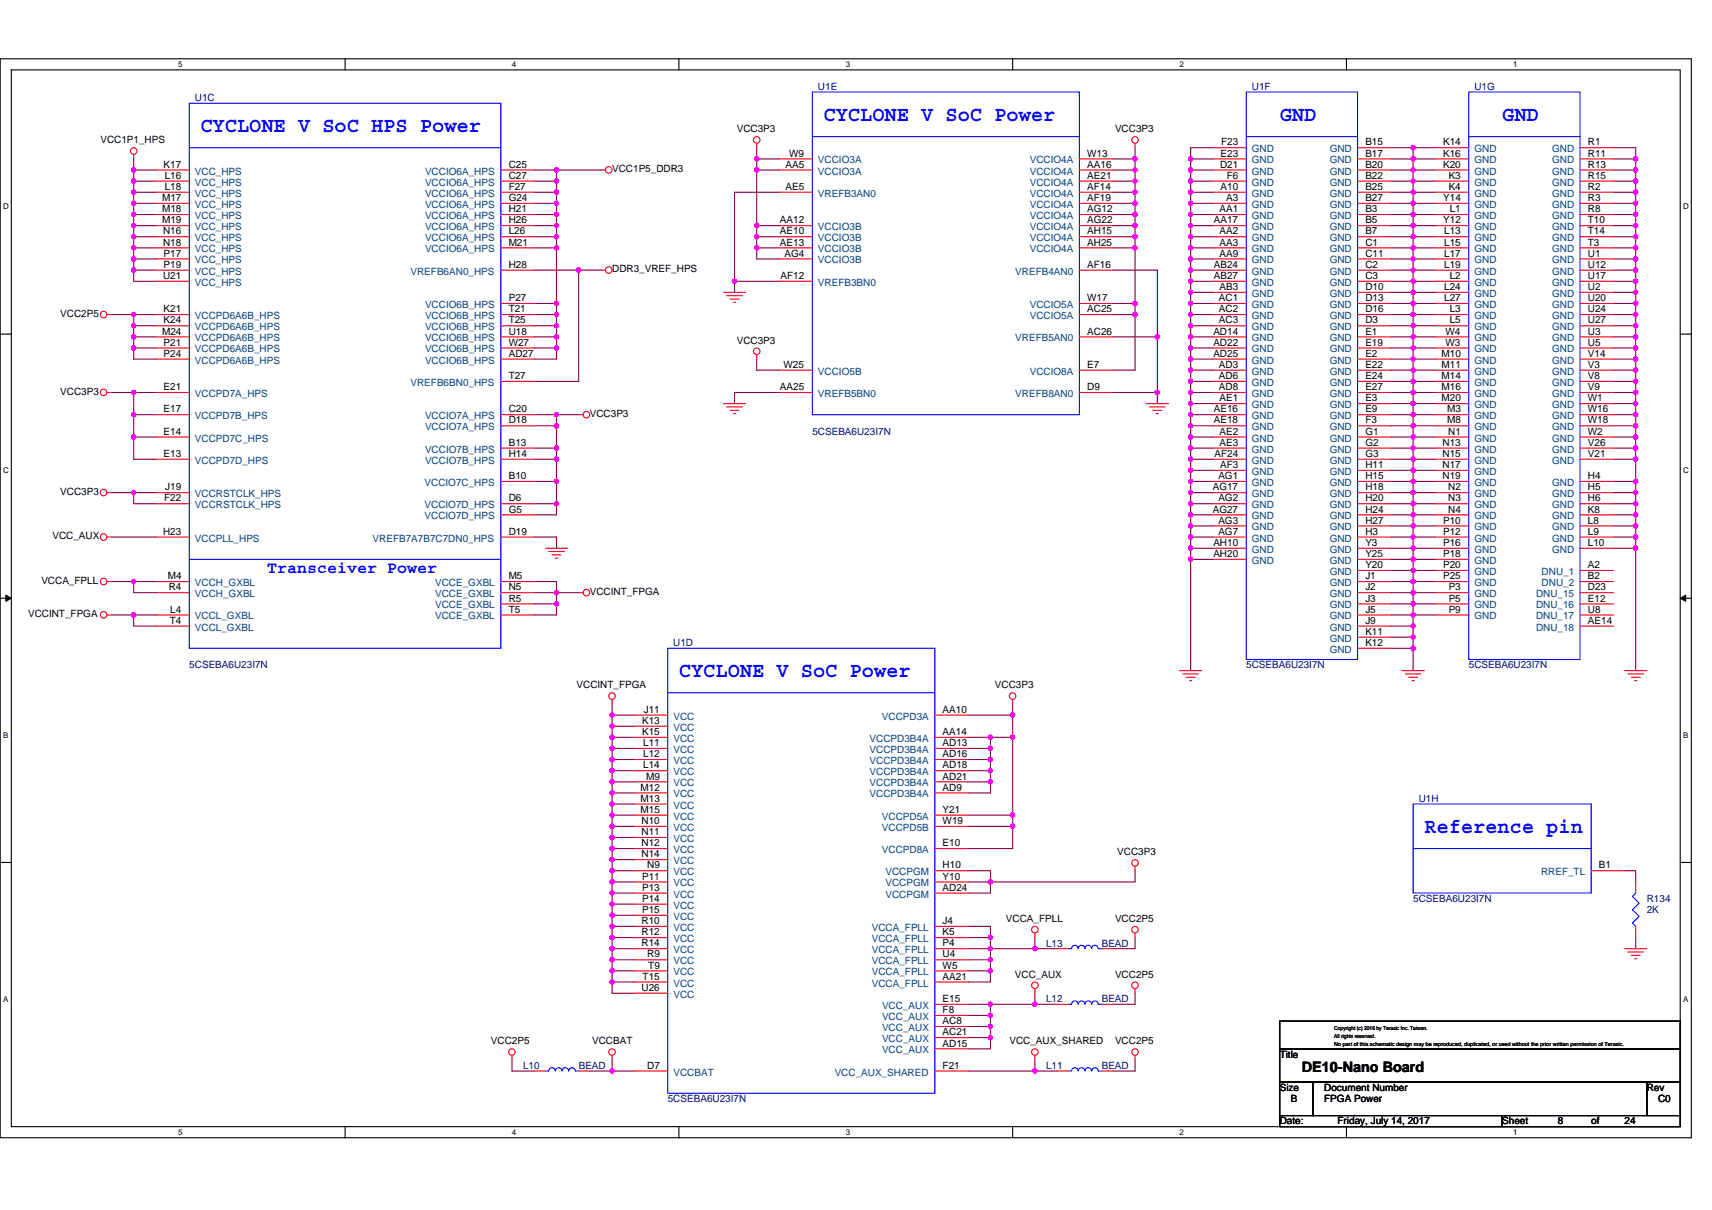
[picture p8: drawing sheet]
<svg xmlns="http://www.w3.org/2000/svg" width="297mm" height="210mm" viewBox="0 0 297 210" stroke-linecap="round" stroke-linejoin="round" font-family="sans-serif">
<defs><g id="words">
<g font-size="3.7" fill="#00f">
<text x="34.8" y="22.9">CYCLONE V SoC HPS Power</text>
<text x="142.9" y="21">CYCLONE V SoC Power</text>
<text x="222" y="21">GND</text>
<text x="260.6" y="21">GND</text>
<text x="117.8" y="117.5">CYCLONE V SoC Power</text>
<text x="247.1" y="144.5">Reference pin</text>
</g>
<text font-size="2.9" fill="#00f" x="46.4" y="99.5">Transceiver Power</text>
<text font-size="2.5" x="225.9" y="186.1">DE10-Nano Board</text>
<g font-size="1.7" fill="#000080">
<text x="33.8" y="17.5">U1C</text>
<text x="141.9" y="15.6">U1E</text>
<text x="217.2" y="15.6">U1F</text>
<text x="255.8" y="15.6">U1G</text>
<text x="140.9" y="75.4">5CSEBA6U23I7N</text>
<text x="116.8" y="112.1">U1D</text>
<text x="32.8" y="116">5CSEBA6U23I7N</text>
<text x="216.2" y="116">5CSEBA6U23I7N</text>
<text x="254.8" y="116">5CSEBA6U23I7N</text>
<text x="246.2" y="139.1">U1H</text>
<text x="245.2" y="156.5">5CSEBA6U23I7N</text>
<text x="285.7" y="156.5">R134</text>
<text x="285.7" y="158.5">2K</text>
<text x="181.5" y="164.3">L13</text>
<text x="191.2" y="164.3">BEAD</text>
<text x="181.5" y="173.9">L12</text>
<text x="191.2" y="173.9">BEAD</text>
<text x="90.8" y="185.5">L10</text>
<text x="100.4" y="185.5">BEAD</text>
<text x="181.5" y="185.5">L11</text>
<text x="191.2" y="185.5">BEAD</text>
<text x="115.9" y="191.3">5CSEBA6U23I7N</text>
</g>
<g font-size="1.7">
<text x="127.8" y="22.9">VCC3P3</text>
<text x="193.5" y="22.9">VCC3P3</text>
<text x="17.4" y="24.9">VCC1P1_HPS</text>
<text x="28.4" y="29.1">K17</text>
<text x="88.3" y="29.1">C25</text>
<text x="106.2" y="29.9">VCC1P5_DDR3</text>
<text x="136.3" y="29.1">AA5</text>
<text x="136.9" y="27.2">W9</text>
<text x="188.6" y="29.1">AA16</text>
<text x="188.6" y="27.2">W13</text>
<text x="211.7" y="29.1">D21</text>
<text x="211.8" y="27.2">E23</text>
<text x="211.9" y="25.2">F23</text>
<text x="236.9" y="25.2">B15</text>
<text x="236.9" y="27.2">B17</text>
<text x="236.9" y="29.1">B20</text>
<text x="250.4" y="25.2">K14</text>
<text x="250.4" y="27.2">K16</text>
<text x="250.4" y="29.1">K20</text>
<text x="275.5" y="25.2">R1</text>
<text x="275.5" y="27.2">R11</text>
<text x="275.5" y="29.1">R13</text>
<text x="28.1" y="34.9">M17</text>
<text x="28.6" y="31">L16</text>
<text x="28.6" y="33">L18</text>
<text x="88.3" y="31">C27</text>
<text x="88.3" y="33">F27</text>
<text x="88.3" y="34.9">G24</text>
<text x="136.3" y="33">AE5</text>
<text x="188.6" y="31">AE21</text>
<text x="188.6" y="33">AF14</text>
<text x="188.6" y="34.9">AF19</text>
<text x="211.8" y="33">A10</text>
<text x="212.7" y="34.9">A3</text>
<text x="212.8" y="31">F6</text>
<text x="236.9" y="31">B22</text>
<text x="236.9" y="33">B25</text>
<text x="236.9" y="34.9">B27</text>
<text x="250.4" y="34.9">Y14</text>
<text x="251.4" y="31">K3</text>
<text x="251.4" y="33">K4</text>
<text x="275.5" y="31">R15</text>
<text x="275.5" y="33">R2</text>
<text x="275.5" y="34.9">R3</text>
<text x="28.1" y="36.8">M18</text>
<text x="28.1" y="38.8">M19</text>
<text x="28.3" y="40.7">N16</text>
<text x="88.3" y="36.8">H21</text>
<text x="88.3" y="38.8">H26</text>
<text x="88.3" y="40.7">L26</text>
<text x="135.3" y="38.8">AA12</text>
<text x="135.3" y="40.7">AE10</text>
<text x="188.6" y="36.8">AG12</text>
<text x="188.6" y="38.8">AG22</text>
<text x="188.6" y="40.7">AH15</text>
<text x="210.6" y="38.8">AA17</text>
<text x="211.6" y="36.8">AA1</text>
<text x="211.6" y="40.7">AA2</text>
<text x="236.9" y="36.8">B3</text>
<text x="236.9" y="38.8">B5</text>
<text x="236.9" y="40.7">B7</text>
<text x="250.4" y="38.8">Y12</text>
<text x="250.6" y="40.7">L13</text>
<text x="251.5" y="36.8">L1</text>
<text x="275.5" y="36.8">R8</text>
<text x="275.5" y="38.8">T10</text>
<text x="275.5" y="40.7">T14</text>
<text x="28.3" y="42.6">N18</text>
<text x="28.4" y="44.5">P17</text>
<text x="28.4" y="46.5">P19</text>
<text x="88.3" y="46.5">H28</text>
<text x="88.3" y="42.6">M21</text>
<text x="106.2" y="47.3">DDR3_VREF_HPS</text>
<text x="135.3" y="42.6">AE13</text>
<text x="136.1" y="44.5">AG4</text>
<text x="188.6" y="42.6">AH25</text>
<text x="188.6" y="46.5">AF16</text>
<text x="210.6" y="46.5">AB24</text>
<text x="211.6" y="42.6">AA3</text>
<text x="211.6" y="44.5">AA9</text>
<text x="236.9" y="42.6">C1</text>
<text x="236.9" y="44.5">C11</text>
<text x="236.9" y="46.5">C2</text>
<text x="250.6" y="42.6">L15</text>
<text x="250.6" y="44.5">L17</text>
<text x="250.6" y="46.5">L19</text>
<text x="275.5" y="42.6">T3</text>
<text x="275.5" y="44.5">U1</text>
<text x="275.5" y="46.5">U12</text>
<text x="28.3" y="48.4">U21</text>
<text x="88.3" y="52.3">P27</text>
<text x="135.4" y="48.4">AF12</text>
<text x="188.6" y="52.3">W17</text>
<text x="210.6" y="48.4">AB27</text>
<text x="211.5" y="52.3">AC1</text>
<text x="211.6" y="50.3">AB3</text>
<text x="236.9" y="48.4">C3</text>
<text x="236.9" y="50.3">D10</text>
<text x="236.9" y="52.3">D13</text>
<text x="250.6" y="50.3">L24</text>
<text x="250.6" y="52.3">L27</text>
<text x="251.5" y="48.4">L2</text>
<text x="275.5" y="48.4">U17</text>
<text x="275.5" y="50.3">U2</text>
<text x="275.5" y="52.3">U20</text>
<text x="10.5" y="55">VCC2P5</text>
<text x="28.1" y="58.1">M24</text>
<text x="28.4" y="54.2">K21</text>
<text x="28.4" y="56.1">K24</text>
<text x="28.4" y="60">P21</text>
<text x="88.3" y="54.2">T21</text>
<text x="88.3" y="56.1">T25</text>
<text x="88.3" y="58.1">U18</text>
<text x="88.3" y="60">W27</text>
<text x="127.8" y="59.6">VCC3P3</text>
<text x="188.6" y="54.2">AC25</text>
<text x="188.6" y="58.1">AC26</text>
<text x="210.5" y="58.1">AD14</text>
<text x="210.5" y="60">AD22</text>
<text x="211.5" y="54.2">AC2</text>
<text x="211.5" y="56.1">AC3</text>
<text x="236.9" y="54.2">D16</text>
<text x="236.9" y="56.1">D3</text>
<text x="236.9" y="58.1">E1</text>
<text x="236.9" y="60">E19</text>
<text x="250.8" y="58.1">W4</text>
<text x="250.8" y="60">W3</text>
<text x="251.5" y="54.2">L3</text>
<text x="251.5" y="56.1">L5</text>
<text x="275.5" y="54.2">U24</text>
<text x="275.5" y="56.1">U27</text>
<text x="275.5" y="58.1">U3</text>
<text x="275.5" y="60">U5</text>
<text x="28.4" y="61.9">P24</text>
<text x="88.3" y="65.8">T27</text>
<text x="88.3" y="61.9">AD27</text>
<text x="135.9" y="63.8">W25</text>
<text x="188.6" y="63.8">E7</text>
<text x="210.5" y="61.9">AD25</text>
<text x="211.5" y="63.8">AD3</text>
<text x="211.5" y="65.8">AD6</text>
<text x="236.9" y="61.9">E2</text>
<text x="236.9" y="63.8">E22</text>
<text x="236.9" y="65.8">E24</text>
<text x="250.1" y="61.9">M10</text>
<text x="250.1" y="63.8">M11</text>
<text x="250.1" y="65.8">M14</text>
<text x="275.5" y="61.9">V14</text>
<text x="275.5" y="63.8">V3</text>
<text x="275.5" y="65.8">V8</text>
<text x="10.5" y="68.5">VCC3P3</text>
<text x="28.4" y="67.7">E21</text>
<text x="28.4" y="71.6">E17</text>
<text x="88.3" y="71.6">C20</text>
<text x="135.3" y="67.7">AA25</text>
<text x="188.6" y="67.7">D9</text>
<text x="210.6" y="71.6">AE16</text>
<text x="211.5" y="67.7">AD8</text>
<text x="211.6" y="69.6">AE1</text>
<text x="236.9" y="67.7">E27</text>
<text x="236.9" y="69.6">E3</text>
<text x="236.9" y="71.6">E9</text>
<text x="250.1" y="67.7">M16</text>
<text x="250.1" y="69.6">M20</text>
<text x="251.1" y="71.6">M3</text>
<text x="275.5" y="67.7">V9</text>
<text x="275.5" y="69.6">W1</text>
<text x="275.5" y="71.6">W16</text>
<text x="28.4" y="75.4">E14</text>
<text x="88.3" y="73.5">D18</text>
<text x="88.3" y="77.4">B13</text>
<text x="102.3" y="72.3">VCC3P3</text>
<text x="210.6" y="73.5">AE18</text>
<text x="211.6" y="75.4">AE2</text>
<text x="211.6" y="77.4">AE3</text>
<text x="236.9" y="73.5">F3</text>
<text x="236.9" y="75.4">G1</text>
<text x="236.9" y="77.4">G2</text>
<text x="250.3" y="77.4">N13</text>
<text x="251.1" y="73.5">M8</text>
<text x="251.3" y="75.4">N1</text>
<text x="275.5" y="73.5">W18</text>
<text x="275.5" y="75.4">W2</text>
<text x="275.5" y="77.4">V26</text>
<text x="28.4" y="79.3">E13</text>
<text x="88.3" y="83.1">B10</text>
<text x="88.3" y="79.3">H14</text>
<text x="210.7" y="79.3">AF24</text>
<text x="211.4" y="83.1">AG1</text>
<text x="211.7" y="81.2">AF3</text>
<text x="236.9" y="79.3">G3</text>
<text x="236.9" y="81.2">H11</text>
<text x="236.9" y="83.1">H15</text>
<text x="250.3" y="79.3">N15</text>
<text x="250.3" y="81.2">N17</text>
<text x="250.3" y="83.1">N19</text>
<text x="275.5" y="79.3">V21</text>
<text x="275.5" y="83.1">H4</text>
<text x="10.5" y="85.9">VCC3P3</text>
<text x="28.5" y="87">F22</text>
<text x="28.7" y="85.1">J19</text>
<text x="88.3" y="87">D6</text>
<text x="88.3" y="88.9">G5</text>
<text x="210.4" y="85.1">AG17</text>
<text x="210.4" y="88.9">AG27</text>
<text x="211.4" y="87">AG2</text>
<text x="236.9" y="85.1">H18</text>
<text x="236.9" y="87">H20</text>
<text x="236.9" y="88.9">H24</text>
<text x="251.3" y="85.1">N2</text>
<text x="251.3" y="87">N3</text>
<text x="251.3" y="88.9">N4</text>
<text x="275.5" y="85.1">H5</text>
<text x="275.5" y="87">H6</text>
<text x="275.5" y="88.9">K8</text>
<text x="9.1" y="93.6">VCC_AUX</text>
<text x="28.3" y="92.8">H23</text>
<text x="88.3" y="92.8">D19</text>
<text x="210.5" y="94.7">AH10</text>
<text x="211.4" y="90.9">AG3</text>
<text x="211.4" y="92.8">AG7</text>
<text x="236.9" y="90.9">H27</text>
<text x="236.9" y="92.8">H3</text>
<text x="236.9" y="94.7">Y3</text>
<text x="250.4" y="90.9">P10</text>
<text x="250.4" y="92.8">P12</text>
<text x="250.4" y="94.7">P16</text>
<text x="275.5" y="90.9">L8</text>
<text x="275.5" y="92.8">L9</text>
<text x="275.5" y="94.7">L10</text>
<text x="7.2" y="101.3">VCCA_FPLL</text>
<text x="29.1" y="100.5">M4</text>
<text x="88.3" y="100.5">M5</text>
<text x="210.5" y="96.7">AH20</text>
<text x="236.9" y="96.7">Y25</text>
<text x="236.9" y="98.6">Y20</text>
<text x="236.9" y="100.5">J1</text>
<text x="250.4" y="96.7">P18</text>
<text x="250.4" y="98.6">P20</text>
<text x="250.4" y="100.5">P25</text>
<text x="275.5" y="98.6">A2</text>
<text x="275.5" y="100.5">B2</text>
<text x="4.9" y="107.1">VCCINT_FPGA</text>
<text x="29.3" y="102.4">R4</text>
<text x="29.5" y="106.3">L4</text>
<text x="88.3" y="102.4">N5</text>
<text x="88.3" y="104.4">R5</text>
<text x="88.3" y="106.3">T5</text>
<text x="102.3" y="103.3">VCCINT_FPGA</text>
<text x="236.9" y="102.4">J2</text>
<text x="236.9" y="104.4">J3</text>
<text x="236.9" y="106.3">J5</text>
<text x="251.4" y="102.4">P3</text>
<text x="251.4" y="104.4">P5</text>
<text x="251.4" y="106.3">P9</text>
<text x="275.5" y="102.4">D23</text>
<text x="275.5" y="104.4">E12</text>
<text x="275.5" y="106.3">U8</text>
<text x="29.5" y="108.2">T4</text>
<text x="236.9" y="108.2">J9</text>
<text x="236.9" y="110.2">K11</text>
<text x="236.9" y="112.1">K12</text>
<text x="275.5" y="108.2">AE14</text>
<text x="100" y="119.5">VCCINT_FPGA</text>
<text x="172.6" y="119.5">VCC3P3</text>
<text x="111.4" y="125.6">K13</text>
<text x="111.7" y="123.7">J11</text>
<text x="163.6" y="123.7">AA10</text>
<text x="111.4" y="127.6">K15</text>
<text x="111.6" y="129.5">L11</text>
<text x="111.6" y="131.4">L12</text>
<text x="163.6" y="127.6">AA14</text>
<text x="163.6" y="129.5">AD13</text>
<text x="163.6" y="131.4">AD16</text>
<text x="111.1" y="137.2">M12</text>
<text x="111.6" y="133.4">L14</text>
<text x="112.1" y="135.3">M9</text>
<text x="163.6" y="133.4">AD18</text>
<text x="163.6" y="135.3">AD21</text>
<text x="163.6" y="137.2">AD9</text>
<text x="111.1" y="139.1">M13</text>
<text x="111.1" y="141.1">M15</text>
<text x="111.3" y="143">N10</text>
<text x="163.6" y="141.1">Y21</text>
<text x="163.6" y="143">W19</text>
<text x="111.3" y="144.9">N11</text>
<text x="111.3" y="146.9">N12</text>
<text x="111.3" y="148.8">N14</text>
<text x="163.6" y="146.9">E10</text>
<text x="193.8" y="148.4">VCC3P3</text>
<text x="111.4" y="152.7">P11</text>
<text x="111.4" y="154.6">P13</text>
<text x="112.3" y="150.7">N9</text>
<text x="163.6" y="152.7">Y10</text>
<text x="163.6" y="154.6">AD24</text>
<text x="163.6" y="150.7">H10</text>
<text x="277.4" y="150.7">B1</text>
<text x="111.3" y="160.4">R10</text>
<text x="111.4" y="156.5">P14</text>
<text x="111.4" y="158.4">P15</text>
<text x="163.6" y="160.4">J4</text>
<text x="174.5" y="160">VCCA_FPLL</text>
<text x="193.5" y="160">VCC2P5</text>
<text x="111.3" y="162.3">R12</text>
<text x="111.3" y="164.2">R14</text>
<text x="112.3" y="166.2">R9</text>
<text x="163.6" y="162.3">K5</text>
<text x="163.6" y="164.2">P4</text>
<text x="163.6" y="166.2">U4</text>
<text x="111.3" y="172">U26</text>
<text x="111.5" y="170">T15</text>
<text x="112.5" y="168.1">T9</text>
<text x="163.6" y="173.9">E15</text>
<text x="163.6" y="168.1">W5</text>
<text x="163.6" y="170">AA21</text>
<text x="176.1" y="169.7">VCC_AUX</text>
<text x="193.5" y="169.7">VCC2P5</text>
<text x="163.6" y="179.7">AC21</text>
<text x="163.6" y="177.7">AC8</text>
<text x="163.6" y="175.8">F8</text>
<text x="85.2" y="181.2">VCC2P5</text>
<text x="102.7" y="181.2">VCCBAT</text>
<text x="112.3" y="185.5">D7</text>
<text x="163.6" y="181.6">AD15</text>
<text x="163.6" y="185.5">F21</text>
<text x="175.1" y="181.2">VCC_AUX_SHARED</text>
<text x="193.5" y="181.2">VCC2P5</text>
<text x="222" y="183.6">Title</text>
<text x="222" y="189.3">Size</text>
<text x="224" y="191.3">B</text>
<text x="229.8" y="189.3">Document Number</text>
<text x="229.8" y="191.3">FPGA Power</text>
<text x="285.7" y="189.3">Rev</text>
<text x="287.7" y="191.3">C0</text>
<text x="222" y="195.1">Date:</text>
<text x="232.1" y="195.1">Friday, July 14, 2017</text>
<text x="260.6" y="195.1">Sheet</text>
<text x="270.3" y="195.1">8</text>
<text x="276.1" y="195.1">of</text>
<text x="281.9" y="195.1">24</text>
</g>
<g font-size="1.7" fill="#004080">
<text x="141.9" y="28.4">VCCIO3A</text>
<text x="178.7" y="28.4">VCCIO4A</text>
<text x="217.2" y="26.4">GND</text>
<text x="217.2" y="28.4">GND</text>
<text x="230.7" y="26.4">GND</text>
<text x="230.7" y="28.4">GND</text>
<text x="255.8" y="26.4">GND</text>
<text x="255.8" y="28.4">GND</text>
<text x="269.3" y="26.4">GND</text>
<text x="269.3" y="28.4">GND</text>
<text x="33.8" y="30.3">VCC_HPS</text>
<text x="33.8" y="32.2">VCC_HPS</text>
<text x="33.8" y="34.1">VCC_HPS</text>
<text x="73.7" y="30.3">VCCIO6A_HPS</text>
<text x="73.7" y="32.2">VCCIO6A_HPS</text>
<text x="73.7" y="34.1">VCCIO6A_HPS</text>
<text x="141.9" y="30.3">VCCIO3A</text>
<text x="141.9" y="34.1">VREFB3AN0</text>
<text x="178.7" y="30.3">VCCIO4A</text>
<text x="178.7" y="32.2">VCCIO4A</text>
<text x="178.7" y="34.1">VCCIO4A</text>
<text x="217.2" y="30.3">GND</text>
<text x="217.2" y="32.2">GND</text>
<text x="217.2" y="34.1">GND</text>
<text x="230.7" y="30.3">GND</text>
<text x="230.7" y="32.2">GND</text>
<text x="230.7" y="34.1">GND</text>
<text x="255.8" y="30.3">GND</text>
<text x="255.8" y="32.2">GND</text>
<text x="255.8" y="34.1">GND</text>
<text x="269.3" y="30.3">GND</text>
<text x="269.3" y="32.2">GND</text>
<text x="269.3" y="34.1">GND</text>
<text x="33.8" y="36.1">VCC_HPS</text>
<text x="33.8" y="38">VCC_HPS</text>
<text x="33.8" y="39.9">VCC_HPS</text>
<text x="33.8" y="41.9">VCC_HPS</text>
<text x="73.7" y="36.1">VCCIO6A_HPS</text>
<text x="73.7" y="38">VCCIO6A_HPS</text>
<text x="73.7" y="39.9">VCCIO6A_HPS</text>
<text x="73.7" y="41.9">VCCIO6A_HPS</text>
<text x="141.9" y="39.9">VCCIO3B</text>
<text x="141.9" y="41.9">VCCIO3B</text>
<text x="178.7" y="36.1">VCCIO4A</text>
<text x="178.7" y="38">VCCIO4A</text>
<text x="178.7" y="39.9">VCCIO4A</text>
<text x="178.7" y="41.9">VCCIO4A</text>
<text x="217.2" y="36.1">GND</text>
<text x="217.2" y="38">GND</text>
<text x="217.2" y="39.9">GND</text>
<text x="217.2" y="41.9">GND</text>
<text x="230.7" y="36.1">GND</text>
<text x="230.7" y="38">GND</text>
<text x="230.7" y="39.9">GND</text>
<text x="230.7" y="41.9">GND</text>
<text x="255.8" y="36.1">GND</text>
<text x="255.8" y="38">GND</text>
<text x="255.8" y="39.9">GND</text>
<text x="255.8" y="41.9">GND</text>
<text x="269.3" y="38">GND</text>
<text x="269.3" y="39.9">GND</text>
<text x="269.3" y="41.9">GND</text>
<text x="269.3" y="36.1">GND</text>
<text x="33.8" y="43.8">VCC_HPS</text>
<text x="33.8" y="45.7">VCC_HPS</text>
<text x="33.8" y="47.7">VCC_HPS</text>
<text x="71.2" y="47.7">VREFB6AN0_HPS</text>
<text x="73.7" y="43.8">VCCIO6A_HPS</text>
<text x="141.9" y="43.8">VCCIO3B</text>
<text x="141.9" y="45.7">VCCIO3B</text>
<text x="176.1" y="47.7">VREFB4AN0</text>
<text x="178.7" y="43.8">VCCIO4A</text>
<text x="217.2" y="43.8">GND</text>
<text x="217.2" y="45.7">GND</text>
<text x="217.2" y="47.7">GND</text>
<text x="230.7" y="43.8">GND</text>
<text x="230.7" y="45.7">GND</text>
<text x="230.7" y="47.7">GND</text>
<text x="255.8" y="43.8">GND</text>
<text x="255.8" y="45.7">GND</text>
<text x="255.8" y="47.7">GND</text>
<text x="269.3" y="43.8">GND</text>
<text x="269.3" y="45.7">GND</text>
<text x="269.3" y="47.7">GND</text>
<text x="33.8" y="49.6">VCC_HPS</text>
<text x="73.7" y="53.4">VCCIO6B_HPS</text>
<text x="141.9" y="49.6">VREFB3BN0</text>
<text x="178.7" y="53.4">VCCIO5A</text>
<text x="217.2" y="49.6">GND</text>
<text x="217.2" y="51.5">GND</text>
<text x="217.2" y="53.4">GND</text>
<text x="230.7" y="49.6">GND</text>
<text x="230.7" y="51.5">GND</text>
<text x="230.7" y="53.4">GND</text>
<text x="255.8" y="49.6">GND</text>
<text x="255.8" y="51.5">GND</text>
<text x="255.8" y="53.4">GND</text>
<text x="269.3" y="49.6">GND</text>
<text x="269.3" y="51.5">GND</text>
<text x="269.3" y="53.4">GND</text>
<text x="33.8" y="55.4">VCCPD6A6B_HPS</text>
<text x="33.8" y="57.3">VCCPD6A6B_HPS</text>
<text x="33.8" y="59.2">VCCPD6A6B_HPS</text>
<text x="73.7" y="55.4">VCCIO6B_HPS</text>
<text x="73.7" y="57.3">VCCIO6B_HPS</text>
<text x="73.7" y="59.2">VCCIO6B_HPS</text>
<text x="176.1" y="59.2">VREFB5AN0</text>
<text x="178.7" y="55.4">VCCIO5A</text>
<text x="217.2" y="55.4">GND</text>
<text x="217.2" y="57.3">GND</text>
<text x="217.2" y="59.2">GND</text>
<text x="230.7" y="55.4">GND</text>
<text x="230.7" y="57.3">GND</text>
<text x="230.7" y="59.2">GND</text>
<text x="255.8" y="55.4">GND</text>
<text x="255.8" y="57.3">GND</text>
<text x="255.8" y="59.2">GND</text>
<text x="269.3" y="55.4">GND</text>
<text x="269.3" y="57.3">GND</text>
<text x="269.3" y="59.2">GND</text>
<text x="33.8" y="61.2">VCCPD6A6B_HPS</text>
<text x="33.8" y="63.1">VCCPD6A6B_HPS</text>
<text x="73.7" y="61.2">VCCIO6B_HPS</text>
<text x="73.7" y="63.1">VCCIO6B_HPS</text>
<text x="141.9" y="65">VCCIO5B</text>
<text x="178.7" y="65">VCCIO8A</text>
<text x="217.2" y="61.2">GND</text>
<text x="217.2" y="63.1">GND</text>
<text x="217.2" y="65">GND</text>
<text x="230.7" y="61.2">GND</text>
<text x="230.7" y="63.1">GND</text>
<text x="230.7" y="65">GND</text>
<text x="255.8" y="61.2">GND</text>
<text x="255.8" y="63.1">GND</text>
<text x="255.8" y="65">GND</text>
<text x="269.3" y="61.2">GND</text>
<text x="269.3" y="63.1">GND</text>
<text x="269.3" y="65">GND</text>
<text x="33.8" y="68.9">VCCPD7A_HPS</text>
<text x="71.2" y="67">VREFB6BN0_HPS</text>
<text x="141.9" y="68.9">VREFB5BN0</text>
<text x="176.1" y="68.9">VREFB8AN0</text>
<text x="217.2" y="67">GND</text>
<text x="217.2" y="68.9">GND</text>
<text x="217.2" y="70.8">GND</text>
<text x="230.7" y="67">GND</text>
<text x="230.7" y="68.9">GND</text>
<text x="230.7" y="70.8">GND</text>
<text x="255.8" y="67">GND</text>
<text x="255.8" y="68.9">GND</text>
<text x="255.8" y="70.8">GND</text>
<text x="269.3" y="67">GND</text>
<text x="269.3" y="68.9">GND</text>
<text x="269.3" y="70.8">GND</text>
<text x="33.8" y="72.7">VCCPD7B_HPS</text>
<text x="33.8" y="76.6">VCCPD7C_HPS</text>
<text x="73.7" y="72.7">VCCIO7A_HPS</text>
<text x="73.7" y="74.7">VCCIO7A_HPS</text>
<text x="217.2" y="72.7">GND</text>
<text x="217.2" y="74.7">GND</text>
<text x="217.2" y="76.6">GND</text>
<text x="230.7" y="72.7">GND</text>
<text x="230.7" y="74.7">GND</text>
<text x="230.7" y="76.6">GND</text>
<text x="255.8" y="72.7">GND</text>
<text x="255.8" y="74.7">GND</text>
<text x="255.8" y="76.6">GND</text>
<text x="269.3" y="72.7">GND</text>
<text x="269.3" y="74.7">GND</text>
<text x="269.3" y="76.6">GND</text>
<text x="33.8" y="80.5">VCCPD7D_HPS</text>
<text x="73.7" y="78.5">VCCIO7B_HPS</text>
<text x="73.7" y="80.5">VCCIO7B_HPS</text>
<text x="217.2" y="78.5">GND</text>
<text x="217.2" y="80.5">GND</text>
<text x="217.2" y="82.4">GND</text>
<text x="230.7" y="78.5">GND</text>
<text x="230.7" y="80.5">GND</text>
<text x="230.7" y="82.4">GND</text>
<text x="255.8" y="78.5">GND</text>
<text x="255.8" y="80.5">GND</text>
<text x="255.8" y="82.4">GND</text>
<text x="269.3" y="78.5">GND</text>
<text x="269.3" y="80.5">GND</text>
<text x="33.8" y="86.3">VCCRSTCLK_HPS</text>
<text x="33.8" y="88.2">VCCRSTCLK_HPS</text>
<text x="73.7" y="84.3">VCCIO7C_HPS</text>
<text x="73.7" y="88.2">VCCIO7D_HPS</text>
<text x="217.2" y="84.3">GND</text>
<text x="217.2" y="86.3">GND</text>
<text x="217.2" y="88.2">GND</text>
<text x="230.7" y="84.3">GND</text>
<text x="230.7" y="86.3">GND</text>
<text x="230.7" y="88.2">GND</text>
<text x="255.8" y="84.3">GND</text>
<text x="255.8" y="86.3">GND</text>
<text x="255.8" y="88.2">GND</text>
<text x="269.3" y="84.3">GND</text>
<text x="269.3" y="86.3">GND</text>
<text x="269.3" y="88.2">GND</text>
<text x="33.8" y="94">VCCPLL_HPS</text>
<text x="64.6" y="94">VREFB7A7B7C7DN0_HPS</text>
<text x="73.7" y="90.1">VCCIO7D_HPS</text>
<text x="217.2" y="90.1">GND</text>
<text x="217.2" y="92.1">GND</text>
<text x="217.2" y="94">GND</text>
<text x="217.2" y="95.9">GND</text>
<text x="230.7" y="90.1">GND</text>
<text x="230.7" y="92.1">GND</text>
<text x="230.7" y="94">GND</text>
<text x="230.7" y="95.9">GND</text>
<text x="255.8" y="90.1">GND</text>
<text x="255.8" y="92.1">GND</text>
<text x="255.8" y="94">GND</text>
<text x="255.8" y="95.9">GND</text>
<text x="269.3" y="90.1">GND</text>
<text x="269.3" y="92.1">GND</text>
<text x="269.3" y="94">GND</text>
<text x="269.3" y="95.9">GND</text>
<text x="33.8" y="101.7">VCCH_GXBL</text>
<text x="75.5" y="101.7">VCCE_GXBL</text>
<text x="217.2" y="97.9">GND</text>
<text x="230.7" y="97.9">GND</text>
<text x="230.7" y="99.8">GND</text>
<text x="230.7" y="101.7">GND</text>
<text x="255.8" y="97.9">GND</text>
<text x="255.8" y="99.8">GND</text>
<text x="255.8" y="101.7">GND</text>
<text x="267.5" y="99.8">DNU_1</text>
<text x="267.5" y="101.7">DNU_2</text>
<text x="33.8" y="107.5">VCCL_GXBL</text>
<text x="33.8" y="103.6">VCCH_GXBL</text>
<text x="75.5" y="103.6">VCCE_GXBL</text>
<text x="75.5" y="105.6">VCCE_GXBL</text>
<text x="75.5" y="107.5">VCCE_GXBL</text>
<text x="230.7" y="103.6">GND</text>
<text x="230.7" y="105.6">GND</text>
<text x="230.7" y="107.5">GND</text>
<text x="255.8" y="103.6">GND</text>
<text x="255.8" y="105.6">GND</text>
<text x="255.8" y="107.5">GND</text>
<text x="266.5" y="103.6">DNU_15</text>
<text x="266.5" y="105.6">DNU_16</text>
<text x="266.5" y="107.5">DNU_17</text>
<text x="33.8" y="109.4">VCCL_GXBL</text>
<text x="230.7" y="109.4">GND</text>
<text x="230.7" y="111.4">GND</text>
<text x="230.7" y="113.3">GND</text>
<text x="266.5" y="109.4">DNU_18</text>
<text x="116.8" y="124.9">VCC</text>
<text x="153" y="124.9">VCCPD3A</text>
<text x="116.8" y="126.8">VCC</text>
<text x="116.8" y="128.7">VCC</text>
<text x="116.8" y="130.7">VCC</text>
<text x="150.9" y="128.7">VCCPD3B4A</text>
<text x="150.9" y="130.7">VCCPD3B4A</text>
<text x="116.8" y="132.6">VCC</text>
<text x="116.8" y="134.5">VCC</text>
<text x="116.8" y="136.5">VCC</text>
<text x="150.9" y="132.6">VCCPD3B4A</text>
<text x="150.9" y="134.5">VCCPD3B4A</text>
<text x="150.9" y="136.5">VCCPD3B4A</text>
<text x="116.8" y="138.4">VCC</text>
<text x="116.8" y="140.3">VCC</text>
<text x="116.8" y="142.2">VCC</text>
<text x="150.9" y="138.4">VCCPD3B4A</text>
<text x="153" y="142.2">VCCPD5A</text>
<text x="116.8" y="144.2">VCC</text>
<text x="116.8" y="146.1">VCC</text>
<text x="116.8" y="148">VCC</text>
<text x="116.8" y="150">VCC</text>
<text x="153" y="148">VCCPD8A</text>
<text x="153" y="144.2">VCCPD5B</text>
<text x="116.8" y="151.9">VCC</text>
<text x="116.8" y="153.8">VCC</text>
<text x="116.8" y="155.8">VCC</text>
<text x="153.6" y="153.8">VCCPGM</text>
<text x="153.6" y="155.8">VCCPGM</text>
<text x="153.6" y="151.9">VCCPGM</text>
<text x="267.4" y="151.9">RREF_TL</text>
<text x="116.8" y="157.7">VCC</text>
<text x="116.8" y="159.6">VCC</text>
<text x="116.8" y="161.5">VCC</text>
<text x="151.3" y="161.5">VCCA_FPLL</text>
<text x="116.8" y="163.5">VCC</text>
<text x="116.8" y="165.4">VCC</text>
<text x="116.8" y="167.3">VCC</text>
<text x="151.3" y="163.5">VCCA_FPLL</text>
<text x="151.3" y="165.4">VCCA_FPLL</text>
<text x="151.3" y="167.3">VCCA_FPLL</text>
<text x="116.8" y="171.2">VCC</text>
<text x="116.8" y="169.3">VCC</text>
<text x="116.8" y="173.1">VCC</text>
<text x="151.3" y="169.3">VCCA_FPLL</text>
<text x="151.3" y="171.2">VCCA_FPLL</text>
<text x="153" y="178.9">VCC_AUX</text>
<text x="153" y="175.1">VCC_AUX</text>
<text x="153" y="177">VCC_AUX</text>
<text x="153" y="180.8">VCC_AUX</text>
<text x="153" y="182.8">VCC_AUX</text>
<text x="116.8" y="186.6">VCCBAT</text>
<text x="144.8" y="186.6">VCC_AUX_SHARED</text>
</g>
<g font-size="1.4">
<text x="30.9" y="11.7">5</text>
<text x="88.8" y="11.7">4</text>
<text x="146.7" y="11.7">3</text>
<text x="204.7" y="11.7">2</text>
<text x="262.6" y="11.7">1</text>
<text x=".5" y="36.3">D</text>
<text x="292" y="36.3">D</text>
<text x=".5" y="82.1">C</text>
<text x="292" y="82.1">C</text>
<text x=".5" y="128">B</text>
<text x="292" y="128">B</text>
<text x=".5" y="173.8">A</text>
<text x="292" y="173.8">A</text>
<text x="30.9" y="197">5</text>
<text x="88.8" y="197">4</text>
<text x="146.7" y="197">3</text>
<text x="204.7" y="197">2</text>
<text x="262.6" y="197">1</text>
</g>
<g font-size="1">
<text x="231.5" y="178.8">Copyright (c) 2016 by Terasic Inc. Taiwan.</text>
<text x="231.5" y="181.5">No part of this schematic design may be reproduced, duplicated, or used without the prior written permission of Terasic.</text>
<text x="231.5" y="180.1">All rights reserved.</text>
</g>
</g></defs>
<path d="M0 10.2h293.5v187.2h-293.5zM2 12.1h289.5v183.4h-289.5z" fill="none" stroke="#000" stroke-width=".19"/>
<g fill="#fff">
<path d="M30.9 10.4h.8v1.6h-.8z"/>
<path d="M30.9 195.7h.8v1.6h-.8z"/>
</g>
<path d="M59.9 10.2v1.9M59.9 195.5v1.9" fill="none" stroke="#000" stroke-width=".19"/>
<g fill="#fff">
<path d="M88.8 10.4h.8v1.6h-.8z"/>
<path d="M88.8 195.7h.8v1.6h-.8z"/>
</g>
<path d="M117.8 10.2v1.9M117.8 195.5v1.9" fill="none" stroke="#000" stroke-width=".19"/>
<g fill="#fff">
<path d="M146.7 10.4h.8v1.6h-.8z"/>
<path d="M146.7 195.7h.8v1.6h-.8z"/>
</g>
<path d="M175.7 10.2v1.9M175.7 195.5v1.9" fill="none" stroke="#000" stroke-width=".19"/>
<g fill="#fff">
<path d="M204.7 10.4h.7v1.6h-.7z"/>
<path d="M204.7 195.7h.7v1.6h-.7z"/>
</g>
<path d="M233.6 10.2v1.9M233.6 195.5v1.9" fill="none" stroke="#000" stroke-width=".19"/>
<g fill="#fff">
<path d="M262.6 10.4h.7v1.6h-.7z"/>
<path d="M262.6 195.7h.7v1.6h-.7z"/>
<path d="M.5 35.1h1v1.5h-1z"/>
<path d="M292 35.1h1v1.5h-1z"/>
<path d="M.5 80.9h1v1.5h-1z"/>
<path d="M292 80.9h1v1.5h-1z"/>
</g>
<path d="M0 58h2M291.5 58h2" fill="none" stroke="#000" stroke-width=".19"/>
<g fill="#fff">
<path d="M.5 126.7h.9v1.6h-.9z"/>
<path d="M292 126.7h.9v1.6h-.9z"/>
</g>
<path d="M0 103.8h2M291.5 103.8h2" fill="none" stroke="#000" stroke-width=".19"/>
<path d="M1 103.3l1 .5-1 .6zM291.5 103.8l1-.5v1.1z" fill="#000" stroke="#000" stroke-width=".17"/>
<g fill="#fff">
<path d="M.5 172.6h.9v1.5h-.9z"/>
<path d="M292 172.6h.9v1.5h-.9z"/>
</g>
<path d="M0 149.7h2M291.5 149.7h2M222 177.2h69.5v4.8h-69.5zM222 182h69.5v5.8h-69.5zM222 187.8h5.8v5.8h-5.8zM222 193.6h38.6v1.9h-38.6zM227.8 187.8h57.9v5.8h-57.9zM260.6 193.6h30.9v1.9h-30.9zM285.7 187.8h5.8v5.8h-5.8z" fill="none" stroke="#000" stroke-width=".19"/>
<g fill="none" stroke="#800040" stroke-width=".19">
<path d="M23.2 39.2v3.8M23.2 35.3v3.9M23.2 31.4v3.9M23.2 29.5v1.9M23.2 27.6v1.9M23.2 39.2h3.9M23.2 37.2h3.9M23.2 29.5h3.9M23.2 35.3h3.9M23.2 33.4h3.9M23.2 31.4h3.9M92.7 29.5h3.9"/>
<path d="M92.7 31.4h3.9M92.7 33.4h3.9M92.7 35.3h3.9M92.7 37.2h3.9M92.7 39.2h3.9M96.6 29.5h7.7M96.6 29.5v1.9M96.6 31.4v2M96.6 33.4v1.9M96.6 35.3v1.9M96.6 37.2v2M96.6 39.2v1.9"/>
<path d="M131.3 27.6v1.9M131.3 39.2v1.9M131.3 29.5v9.7M131.3 25.6v2M131.3 27.6h3.9M131.3 29.5h3.9M131.3 39.2h3.9M135.2 33.4h-7.8v15.4M193.1 27.6h3.8M193.1 29.5h3.8M193.1 31.4h3.8M193.1 33.4h3.8"/>
<path d="M193.1 35.3h3.8M193.1 37.2h3.8M193.1 39.2h3.8M196.9 25.6v2M196.9 27.6v1.9M196.9 29.5v1.9M196.9 31.4v2M196.9 33.4v1.9M196.9 35.3v1.9M196.9 37.2v2M196.9 39.2v1.9M206.6 27.6h3.9"/>
<path d="M206.6 29.5h3.9M206.6 31.4h3.9M206.6 33.4h3.9M206.6 35.3h3.9M206.6 37.2h3.9M206.6 39.2h3.9M206.6 27.6v1.9M206.6 29.5v1.9M206.6 31.4v2M206.6 33.4v1.9M206.6 35.3v1.9M206.6 37.2v2"/>
<path d="M206.6 39.2v1.9M210.5 25.6h-3.9v2M241.3 25.6h3.9M241.3 27.6h3.9M241.3 29.5h3.9M241.3 31.4h3.9M241.3 33.4h3.9M241.3 35.3h3.9M241.3 37.2h3.9M241.3 39.2h3.9M245.2 25.6h3.9M245.2 27.6h3.9"/>
<path d="M245.2 29.5h3.9M245.2 31.4h3.9M245.2 33.4h3.9M245.2 35.3h3.9M245.2 37.2h3.9M245.2 39.2h3.9M245.2 25.6v2M245.2 27.6v1.9M245.2 29.5v1.9M245.2 31.4v2M245.2 33.4v1.9M245.2 35.3v1.9"/>
<path d="M245.2 37.2v2M245.2 39.2v1.9M279.9 25.6h3.9v2M279.9 27.6h3.9M279.9 29.5h3.9M279.9 31.4h3.9M279.9 33.4h3.9M279.9 35.3h3.9M279.9 37.2h3.9M279.9 39.2h3.9M283.8 27.6v1.9M283.8 29.5v1.9"/>
<path d="M283.8 31.4v2M283.8 33.4v1.9M283.8 35.3v1.9M283.8 37.2v2M283.8 39.2v1.9M19.3 54.6h3.9M23.2 46.9v1.9h3.9M23.2 58.5v3.8h3.9M23.2 56.5v2M23.2 54.6v1.9M23.2 43v3.9M23.2 44.9h3.9"/>
<path d="M23.2 43h3.9M23.2 46.9h3.9M23.2 56.5h3.9M23.2 54.6h3.9M23.2 58.5h3.9M23.2 41.1h3.9M92.7 41.1h3.9M92.7 43h3.9M92.7 52.7h3.9M92.7 58.5h3.9M92.7 56.5h3.9M92.7 54.6h3.9"/>
<path d="M92.7 46.9h7.7M96.6 41.1v1.9M96.6 58.5v3.8h-3.9M96.6 56.5v2M96.6 52.7v3.8M96.6 43v9.7M100.4 46.9h3.9M100.4 46.9v19.3h-7.7M127.4 48.8v1.9M127.4 48.8h7.8M131.3 43v1.9h3.9M131.3 41.1v1.9"/>
<path d="M131.3 41.1h3.9M131.3 43h3.9M193.1 41.1h3.8M193.1 43h3.8M193.1 52.7h3.8M193.1 54.6h3.8M193.1 46.9h7.7v11.6M193.1 58.5h7.7M196.9 52.7v1.9M196.9 41.1v1.9M196.9 43v9.7M196.9 54.6v9.6h-3.8"/>
<path d="M200.8 58.5v9.6M206.6 41.1h3.9M206.6 43h3.9M206.6 44.9h3.9M206.6 46.9h3.9M206.6 48.8h3.9M206.6 50.7h3.9M206.6 52.7h3.9M206.6 54.6h3.9M206.6 56.5h3.9M206.6 58.5h3.9M206.6 41.1v1.9"/>
<path d="M206.6 43v1.9M206.6 44.9v2M206.6 46.9v1.9M206.6 48.8v1.9M206.6 50.7v2M206.6 52.7v1.9M206.6 54.6v1.9M206.6 56.5v2M206.6 58.5v1.9M241.3 41.1h3.9M241.3 43h3.9M241.3 44.9h3.9"/>
<path d="M241.3 46.9h3.9M241.3 48.8h3.9M241.3 50.7h3.9M241.3 52.7h3.9M241.3 54.6h3.9M241.3 56.5h3.9M241.3 58.5h3.9M245.2 41.1h3.9M245.2 43h3.9M245.2 44.9h3.9M245.2 46.9h3.9M245.2 48.8h3.9"/>
<path d="M245.2 50.7h3.9M245.2 52.7h3.9M245.2 54.6h3.9M245.2 56.5h3.9M245.2 58.5h3.9M245.2 41.1v1.9M245.2 43v1.9M245.2 44.9v2M245.2 46.9v1.9M245.2 48.8v1.9M245.2 50.7v2M245.2 52.7v1.9"/>
<path d="M245.2 54.6v1.9M245.2 56.5v2M245.2 58.5v1.9M279.9 41.1h3.9M279.9 43h3.9M279.9 44.9h3.9M279.9 46.9h3.9M279.9 48.8h3.9M279.9 50.7h3.9M279.9 52.7h3.9M279.9 54.6h3.9M279.9 56.5h3.9"/>
<path d="M279.9 58.5h3.9M283.8 41.1v1.9M283.8 43v1.9M283.8 44.9v2M283.8 46.9v1.9M283.8 48.8v1.9M283.8 50.7v2M283.8 52.7v1.9M283.8 54.6v1.9M283.8 56.5v2M283.8 58.5v1.9M19.3 68.1h3.9"/>
<path d="M23.2 75.8v3.9h3.9M23.2 68.1v3.9M23.2 72v3.8M23.2 60.4h3.9M23.2 72h3.9M23.2 68.1h3.9M23.2 75.8h3.9M92.7 60.4h3.9M92.7 72h3.9M92.7 73.9h3.9M92.7 77.8h3.9M92.7 79.7h3.9"/>
<path d="M96.6 72v1.9M96.6 77.8v1.9M96.6 79.7v3.8M96.6 73.9v3.9M96.6 72h3.8M131.3 62.3v1.9h3.9M135.2 68.1h-7.8v1.9M193.1 68.1h7.7M200.8 68.1v1.9M206.6 70h3.9M206.6 72h3.9M206.6 73.9h3.9"/>
<path d="M206.6 75.8h3.9M206.6 77.8h3.9M206.6 79.7h3.9M206.6 60.4h3.9M206.6 62.3h3.9M206.6 64.2h3.9M206.6 66.2h3.9M206.6 68.1h3.9M206.6 60.4v1.9M206.6 62.3v1.9M206.6 64.2v2M206.6 66.2v1.9"/>
<path d="M206.6 68.1v1.9M206.6 70v2M206.6 72v1.9M206.6 73.9v1.9M206.6 75.8v2M206.6 77.8v1.9M206.6 79.7v1.9M241.3 60.4h3.9M241.3 62.3h3.9M241.3 64.2h3.9M241.3 66.2h3.9M241.3 68.1h3.9"/>
<path d="M241.3 70h3.9M241.3 72h3.9M241.3 73.9h3.9M241.3 75.8h3.9M241.3 77.8h3.9M241.3 79.7h3.9M245.2 60.4h3.9M245.2 62.3h3.9M245.2 64.2h3.9M245.2 66.2h3.9M245.2 68.1h3.9M245.2 70h3.9"/>
<path d="M245.2 72h3.9M245.2 73.9h3.9M245.2 75.8h3.9M245.2 77.8h3.9M245.2 79.7h3.9M245.2 60.4v1.9M245.2 62.3v1.9M245.2 64.2v2M245.2 66.2v1.9M245.2 68.1v1.9M245.2 70v2M245.2 72v1.9"/>
<path d="M245.2 73.9v1.9M245.2 75.8v2M245.2 77.8v1.9M245.2 79.7v1.9M279.9 60.4h3.9M279.9 62.3h3.9M279.9 64.2h3.9M279.9 66.2h3.9M279.9 68.1h3.9M279.9 70h3.9M279.9 72h3.9M279.9 73.9h3.9"/>
<path d="M279.9 75.8h3.9M279.9 77.8h3.9M279.9 79.7h3.9M283.8 60.4v1.9M283.8 62.3v1.9M283.8 64.2v2M283.8 66.2v1.9M283.8 68.1v1.9M283.8 70v2M283.8 72v1.9M283.8 73.9v1.9M283.8 75.8v2"/>
<path d="M283.8 77.8v1.9M283.8 79.7v3.8M19.3 85.5h3.9M19.3 93.2h7.8M23.2 85.5v1.9h3.9M23.2 85.5h3.9M92.7 93.2h3.9v1.9M92.7 87.4h3.9M92.7 83.5h3.9M96.6 87.4v1.9h-3.9M96.6 83.5v3.9M206.6 81.6h3.9"/>
<path d="M206.6 83.5h3.9M206.6 85.5h3.9M206.6 87.4h3.9M206.6 89.3h3.9M206.6 91.3h3.9M206.6 93.2h3.9M206.6 95.1h3.9M206.6 97.1h3.9M206.6 81.6v1.9M206.6 83.5v2M206.6 85.5v1.9M206.6 87.4v1.9"/>
<path d="M206.6 89.3v2M206.6 91.3v1.9M206.6 93.2v1.9M206.6 95.1v2M206.6 97.1v19.3M241.3 81.6h3.9M241.3 83.5h3.9M241.3 85.5h3.9M241.3 87.4h3.9M241.3 89.3h3.9M241.3 91.3h3.9M241.3 93.2h3.9"/>
<path d="M241.3 95.1h3.9M241.3 97.1h3.9M241.3 99h3.9M245.2 81.6h3.9M245.2 83.5h3.9M245.2 85.5h3.9M245.2 87.4h3.9M245.2 89.3h3.9M245.2 91.3h3.9M245.2 93.2h3.9M245.2 95.1h3.9M245.2 97.1h3.9"/>
<path d="M245.2 99h3.9M245.2 81.6v1.9M245.2 83.5v2M245.2 85.5v1.9M245.2 87.4v1.9M245.2 89.3v2M245.2 91.3v1.9M245.2 93.2v1.9M245.2 95.1v2M245.2 97.1v1.9M245.2 99v1.9M279.9 83.5h3.9"/>
<path d="M279.9 85.5h3.9v1.9M279.9 87.4h3.9M279.9 89.3h3.9v2M279.9 91.3h3.9v1.9M279.9 93.2h3.9v1.9M279.9 95.1h3.9v21.3M283.8 83.5v2M283.8 87.4v1.9M19.3 106.7h3.9M19.3 100.9h3.9M23.2 100.9v1.9h3.9M23.2 106.7v1.9h3.9"/>
<path d="M23.2 106.7h3.9M23.2 100.9h3.9M92.7 100.9h3.9v1.9M92.7 102.8h3.9M92.7 104.8h3.9v1.9h-3.9M96.6 102.8v2M96.6 102.8h3.8M241.3 100.9h3.9M241.3 102.8h3.9M241.3 104.8h3.9M241.3 106.7h3.9M241.3 108.6h3.9"/>
<path d="M241.3 110.6h3.9M241.3 112.5h3.9M245.2 100.9h3.9M245.2 102.8h3.9M245.2 104.8h3.9M245.2 106.7h3.9M245.2 100.9v1.9M245.2 102.8v2M245.2 104.8v1.9M245.2 106.7v1.9M245.2 108.6v2M245.2 110.6v1.9"/>
<path d="M245.2 112.5v3.9M106.2 122.2v1.9M106.2 124.1v1.9M106.2 124.1h3.9M106.2 126h3.9M106.2 128h3.9M106.2 129.9h3.9M106.2 131.8h3.9M106.2 133.8h3.9M106.2 135.7h3.9M106.2 137.6h3.9M106.2 139.5h3.9"/>
<path d="M106.2 126v2M106.2 128v1.9M106.2 129.9v1.9M106.2 131.8v2M106.2 133.8v1.9M106.2 135.7v1.9M106.2 137.6v1.9M106.2 139.5v2M168 128h3.8M168 129.9h3.8M168 131.8h3.8M168 133.8h3.8"/>
<path d="M168 135.7h3.8M168 124.1h7.7M171.8 128h3.9M171.8 135.7v1.9h-3.8M171.8 128v1.9M171.8 129.9v1.9M171.8 131.8v2M171.8 133.8v1.9M175.7 122.2v1.9M175.7 124.1v3.9M175.7 128v13.5M106.2 143.4h3.9"/>
<path d="M106.2 145.3h3.9M106.2 147.3h3.9M106.2 149.2h3.9M106.2 151.1h3.9M106.2 153.1h3.9M106.2 155h3.9M106.2 156.9h3.9M106.2 158.8h3.9M106.2 141.5v1.9M106.2 143.4v1.9M106.2 145.3v2M106.2 147.3v1.9"/>
<path d="M106.2 149.2v1.9M106.2 151.1v2M106.2 153.1v1.9M106.2 155v1.9M106.2 156.9v1.9M106.2 158.8v2M106.2 141.5h3.9M168 151.1h3.8v2M168 153.1h3.8M168 141.5h7.7M168 143.4h7.7M171.8 153.1v1.9h-3.8"/>
<path d="M175.7 143.4v3.9h-7.7M175.7 141.5v1.9M196.9 151.1v2h-25.1M281.9 151.1h1.9v2M106.2 160.8h3.9M106.2 162.7h3.9M106.2 164.6h3.9M106.2 166.6h3.9M106.2 168.5h3.9M106.2 170.4h3.9M106.2 170.4v2h3.9M106.2 160.8v1.9"/>
<path d="M106.2 162.7v1.9M106.2 164.6v2M106.2 166.6v1.9M106.2 168.5v1.9M168 168.5h3.8M168 164.6h3.8M168 160.8h3.8v1.9M168 162.7h3.8M168 166.6h3.8M168 174.3h3.8M168 176.2h3.8M168 178.1h3.8"/>
<path d="M171.8 164.6v2M171.8 174.3h7.8M171.8 164.6h7.8M171.8 162.7v1.9M171.8 166.6v1.9M171.8 168.5v1.9h-3.8M171.8 174.3v1.9M171.8 176.2v1.9M171.8 178.1v2M179.6 162.7v1.9M179.6 172.4v1.9M179.6 164.6h3.8"/>
<path d="M179.6 174.3h3.8M196.9 162.7v1.9h-3.8M196.9 172.4v1.9h-3.8M283.8 162.7v1.9M88.8 183.9v2h3.9M102.3 185.9h3.9M106.2 183.9v2M106.2 185.9h3.9M168 185.9h11.6M168 180.1h3.8M171.8 180.1v1.9h-3.8M179.6 183.9v2h3.8"/>
<path d="M196.9 183.9v2h-3.8"/>
</g>
<g fill="#f0f" stroke="#f0f" stroke-width=".19">
<circle cx="283.8" cy="27.6" r=".38"/>
<circle cx="283.8" cy="29.5" r=".38"/>
<circle cx="283.8" cy="44.9" r=".38"/>
<circle cx="283.8" cy="46.9" r=".38"/>
<circle cx="283.8" cy="48.8" r=".38"/>
<circle cx="283.8" cy="50.7" r=".38"/>
<circle cx="283.8" cy="62.3" r=".38"/>
<circle cx="283.8" cy="64.2" r=".38"/>
<circle cx="283.8" cy="66.2" r=".38"/>
<circle cx="283.8" cy="70" r=".38"/>
<circle cx="283.8" cy="77.8" r=".38"/>
<circle cx="283.8" cy="33.3" r=".38"/>
<circle cx="283.8" cy="31.4" r=".38"/>
<circle cx="283.8" cy="37.2" r=".38"/>
<circle cx="283.8" cy="35.3" r=".38"/>
<circle cx="283.8" cy="39.1" r=".38"/>
<circle cx="283.8" cy="43" r=".38"/>
<circle cx="283.8" cy="41.1" r=".38"/>
<circle cx="283.8" cy="54.6" r=".38"/>
<circle cx="283.8" cy="52.6" r=".38"/>
<circle cx="283.8" cy="56.5" r=".38"/>
<circle cx="283.8" cy="60.4" r=".38"/>
<circle cx="283.8" cy="58.4" r=".38"/>
<circle cx="283.8" cy="68.1" r=".38"/>
<circle cx="283.8" cy="73.9" r=".38"/>
<circle cx="283.8" cy="72" r=".38"/>
<circle cx="283.8" cy="75.8" r=".38"/>
<circle cx="283.8" cy="83.5" r=".38"/>
<circle cx="283.8" cy="79.7" r=".38"/>
<circle cx="283.8" cy="85.5" r=".38"/>
<circle cx="245.2" cy="25.6" r=".38"/>
<circle cx="245.2" cy="41.1" r=".38"/>
<circle cx="245.2" cy="56.5" r=".38"/>
<circle cx="245.2" cy="66.2" r=".38"/>
<circle cx="245.2" cy="75.8" r=".38"/>
<circle cx="245.2" cy="85.5" r=".38"/>
<circle cx="245.2" cy="87.4" r=".38"/>
<circle cx="245.2" cy="89.3" r=".38"/>
<circle cx="245.2" cy="91.3" r=".38"/>
<circle cx="245.2" cy="29.5" r=".38"/>
<circle cx="245.2" cy="27.6" r=".38"/>
<circle cx="245.2" cy="31.4" r=".38"/>
<circle cx="245.2" cy="33.3" r=".38"/>
<circle cx="245.2" cy="37.2" r=".38"/>
<circle cx="245.2" cy="35.3" r=".38"/>
<circle cx="245.2" cy="44.9" r=".38"/>
<circle cx="245.2" cy="43" r=".38"/>
<circle cx="245.2" cy="48.8" r=".38"/>
<circle cx="245.2" cy="52.6" r=".38"/>
<circle cx="245.2" cy="54.6" r=".38"/>
<circle cx="245.2" cy="60.4" r=".38"/>
<circle cx="245.2" cy="58.4" r=".38"/>
<circle cx="245.2" cy="64.2" r=".38"/>
<circle cx="245.2" cy="62.3" r=".38"/>
<circle cx="245.2" cy="72" r=".38"/>
<circle cx="245.2" cy="70" r=".38"/>
<circle cx="245.2" cy="73.9" r=".38"/>
<circle cx="245.2" cy="77.8" r=".38"/>
<circle cx="245.2" cy="83.5" r=".38"/>
<circle cx="245.2" cy="81.6" r=".38"/>
<circle cx="245.2" cy="99" r=".38"/>
<circle cx="245.2" cy="97.1" r=".38"/>
<circle cx="245.2" cy="102.8" r=".38"/>
<circle cx="245.2" cy="106.7" r=".38"/>
<circle cx="245.2" cy="104.8" r=".38"/>
<circle cx="245.2" cy="110.6" r=".38"/>
<circle cx="245.2" cy="108.6" r=".38"/>
<circle cx="245.2" cy="112.5" r=".38"/>
<circle cx="245.2" cy="39.1" r=".38"/>
<circle cx="245.2" cy="46.9" r=".38"/>
<circle cx="245.2" cy="50.7" r=".38"/>
<circle cx="245.2" cy="68.1" r=".38"/>
<circle cx="245.2" cy="79.7" r=".38"/>
<circle cx="245.2" cy="93.2" r=".38"/>
<circle cx="245.2" cy="95.1" r=".38"/>
<circle cx="245.2" cy="100.9" r=".38"/>
<circle cx="206.6" cy="68.1" r=".38"/>
<circle cx="206.6" cy="73.9" r=".38"/>
<circle cx="206.6" cy="75.8" r=".38"/>
<circle cx="206.6" cy="77.8" r=".38"/>
<circle cx="206.6" cy="79.7" r=".38"/>
<circle cx="206.6" cy="87.4" r=".38"/>
<circle cx="206.6" cy="95.1" r=".38"/>
<circle cx="206.6" cy="29.5" r=".38"/>
<circle cx="206.6" cy="27.6" r=".38"/>
<circle cx="206.6" cy="37.2" r=".38"/>
<circle cx="206.6" cy="35.3" r=".38"/>
<circle cx="206.6" cy="43" r=".38"/>
<circle cx="206.6" cy="41.1" r=".38"/>
<circle cx="206.6" cy="50.7" r=".38"/>
<circle cx="206.6" cy="48.8" r=".38"/>
<circle cx="206.6" cy="56.5" r=".38"/>
<circle cx="206.6" cy="60.4" r=".38"/>
<circle cx="206.6" cy="58.4" r=".38"/>
<circle cx="206.6" cy="62.3" r=".38"/>
<circle cx="206.6" cy="66.2" r=".38"/>
<circle cx="206.6" cy="64.2" r=".38"/>
<circle cx="206.6" cy="72" r=".38"/>
<circle cx="206.6" cy="70" r=".38"/>
<circle cx="206.6" cy="83.5" r=".38"/>
<circle cx="206.6" cy="81.6" r=".38"/>
<circle cx="206.6" cy="85.5" r=".38"/>
<circle cx="206.6" cy="91.3" r=".38"/>
<circle cx="206.6" cy="89.3" r=".38"/>
<circle cx="206.6" cy="93.2" r=".38"/>
<circle cx="206.6" cy="97.1" r=".38"/>
<circle cx="206.6" cy="31.4" r=".38"/>
<circle cx="206.6" cy="33.3" r=".38"/>
<circle cx="206.6" cy="39.1" r=".38"/>
<circle cx="206.6" cy="44.9" r=".38"/>
<circle cx="206.6" cy="46.9" r=".38"/>
<circle cx="206.6" cy="52.6" r=".38"/>
<circle cx="206.6" cy="54.6" r=".38"/>
<circle cx="127.4" cy="48.8" r=".38"/>
<circle cx="200.8" cy="68.1" r=".38"/>
<circle cx="200.8" cy="58.4" r=".38"/>
<circle cx="131.3" cy="27.6" r=".38"/>
<circle cx="131.3" cy="41.1" r=".38"/>
<circle cx="131.3" cy="43" r=".38"/>
<circle cx="196.9" cy="43" r=".38"/>
<circle cx="196.9" cy="54.6" r=".38"/>
<circle cx="196.9" cy="29.5" r=".38"/>
<circle cx="196.9" cy="27.6" r=".38"/>
<circle cx="196.9" cy="33.3" r=".38"/>
<circle cx="196.9" cy="31.4" r=".38"/>
<circle cx="196.9" cy="37.2" r=".38"/>
<circle cx="196.9" cy="35.3" r=".38"/>
<circle cx="196.9" cy="39.1" r=".38"/>
<circle cx="196.9" cy="41.1" r=".38"/>
<circle cx="196.9" cy="52.6" r=".38"/>
<circle cx="131.3" cy="39.1" r=".38"/>
<circle cx="131.3" cy="29.5" r=".38"/>
<circle cx="171.8" cy="153" r=".38"/>
<circle cx="171.8" cy="162.7" r=".38"/>
<circle cx="179.6" cy="164.6" r=".38"/>
<circle cx="171.8" cy="131.8" r=".38"/>
<circle cx="171.8" cy="133.7" r=".38"/>
<circle cx="171.8" cy="129.9" r=".38"/>
<circle cx="171.8" cy="127.9" r=".38"/>
<circle cx="171.8" cy="135.7" r=".38"/>
<circle cx="175.7" cy="124.1" r=".38"/>
<circle cx="175.7" cy="141.5" r=".38"/>
<circle cx="175.7" cy="127.9" r=".38"/>
<circle cx="175.7" cy="143.4" r=".38"/>
<circle cx="171.8" cy="168.5" r=".38"/>
<circle cx="106.2" cy="141.5" r=".38"/>
<circle cx="171.8" cy="166.5" r=".38"/>
<circle cx="171.8" cy="164.6" r=".38"/>
<circle cx="106.2" cy="155" r=".38"/>
<circle cx="106.2" cy="164.6" r=".38"/>
<circle cx="106.2" cy="126" r=".38"/>
<circle cx="106.2" cy="124.1" r=".38"/>
<circle cx="106.2" cy="129.9" r=".38"/>
<circle cx="106.2" cy="127.9" r=".38"/>
<circle cx="106.2" cy="131.8" r=".38"/>
<circle cx="106.2" cy="133.7" r=".38"/>
<circle cx="106.2" cy="137.6" r=".38"/>
<circle cx="106.2" cy="135.7" r=".38"/>
<circle cx="171.8" cy="180.1" r=".38"/>
<circle cx="106.2" cy="139.5" r=".38"/>
<circle cx="106.2" cy="143.4" r=".38"/>
<circle cx="106.2" cy="147.2" r=".38"/>
<circle cx="106.2" cy="145.3" r=".38"/>
<circle cx="106.2" cy="149.2" r=".38"/>
<circle cx="106.2" cy="153" r=".38"/>
<circle cx="106.2" cy="151.1" r=".38"/>
<circle cx="106.2" cy="156.9" r=".38"/>
<circle cx="106.2" cy="160.8" r=".38"/>
<circle cx="106.2" cy="158.8" r=".38"/>
<circle cx="106.2" cy="162.7" r=".38"/>
<circle cx="106.2" cy="166.5" r=".38"/>
<circle cx="171.8" cy="176.2" r=".38"/>
<circle cx="171.8" cy="174.3" r=".38"/>
<circle cx="171.8" cy="178.1" r=".38"/>
<circle cx="179.6" cy="185.9" r=".38"/>
<circle cx="106.2" cy="170.4" r=".38"/>
<circle cx="106.2" cy="168.5" r=".38"/>
<circle cx="179.6" cy="174.3" r=".38"/>
<circle cx="106.2" cy="185.9" r=".38"/>
<circle cx="23.2" cy="41.1" r=".38"/>
<circle cx="23.2" cy="85.5" r=".38"/>
<circle cx="23.2" cy="39.1" r=".38"/>
<circle cx="23.2" cy="37.2" r=".38"/>
<circle cx="23.2" cy="35.3" r=".38"/>
<circle cx="23.2" cy="33.3" r=".38"/>
<circle cx="23.2" cy="31.4" r=".38"/>
<circle cx="23.2" cy="60.4" r=".38"/>
<circle cx="23.2" cy="58.4" r=".38"/>
<circle cx="23.2" cy="56.5" r=".38"/>
<circle cx="23.2" cy="46.9" r=".38"/>
<circle cx="23.2" cy="44.9" r=".38"/>
<circle cx="23.2" cy="43" r=".38"/>
<circle cx="23.2" cy="29.5" r=".38"/>
<circle cx="23.2" cy="54.6" r=".38"/>
<circle cx="23.2" cy="72" r=".38"/>
<circle cx="23.2" cy="75.8" r=".38"/>
<circle cx="23.2" cy="68.1" r=".38"/>
<circle cx="96.5" cy="41.1" r=".38"/>
<circle cx="96.5" cy="43" r=".38"/>
<circle cx="96.5" cy="31.4" r=".38"/>
<circle cx="96.5" cy="33.3" r=".38"/>
<circle cx="96.5" cy="37.2" r=".38"/>
<circle cx="96.5" cy="35.3" r=".38"/>
<circle cx="96.5" cy="39.1" r=".38"/>
<circle cx="96.5" cy="52.6" r=".38"/>
<circle cx="96.5" cy="54.6" r=".38"/>
<circle cx="96.5" cy="56.5" r=".38"/>
<circle cx="96.5" cy="60.4" r=".38"/>
<circle cx="96.5" cy="58.4" r=".38"/>
<circle cx="100.4" cy="46.9" r=".38"/>
<circle cx="96.5" cy="29.5" r=".38"/>
<circle cx="96.5" cy="73.9" r=".38"/>
<circle cx="96.5" cy="72" r=".38"/>
<circle cx="96.5" cy="77.8" r=".38"/>
<circle cx="96.5" cy="87.4" r=".38"/>
<circle cx="96.5" cy="83.5" r=".38"/>
<circle cx="96.5" cy="79.7" r=".38"/>
<circle cx="283.8" cy="87.4" r=".38"/>
<circle cx="283.8" cy="89.3" r=".38"/>
<circle cx="283.8" cy="91.3" r=".38"/>
<circle cx="283.8" cy="93.2" r=".38"/>
<circle cx="283.8" cy="95.1" r=".38"/>
<circle cx="23.2" cy="106.7" r=".38"/>
<circle cx="23.2" cy="100.9" r=".38"/>
<circle cx="96.5" cy="102.8" r=".38"/>
<circle cx="96.5" cy="104.8" r=".38"/>
</g>
<g fill="none" stroke="#f00" stroke-width=".19">
<path d="M23.2 26.8v.8M27.1 29.5h5.7M27.1 31.4h5.7M27.1 33.4h5.7M27.1 35.3h5.7M27.1 37.2h5.7M27.1 39.2h5.7M86.9 29.5h5.8M86.9 31.4h5.8M86.9 33.4h5.8M86.9 35.3h5.8M86.9 37.2h5.8"/>
<path d="M86.9 39.2h5.8M104.3 29.5h.7M131.3 24.9v.7M135.2 29.5h5.7M135.2 27.6h5.7M135.2 39.2h5.7M135.2 33.4h5.7M187.3 29.5h5.8M187.3 31.4h5.8M187.3 33.4h5.8M187.3 35.3h5.8M187.3 37.2h5.8"/>
<path d="M187.3 39.2h5.8M187.3 27.6h5.8M196.9 24.9v.7M210.5 25.6h5.7M210.5 27.6h5.7M210.5 29.5h5.7M210.5 31.4h5.7M210.5 33.4h5.7M210.5 35.3h5.7M210.5 37.2h5.7M210.5 39.2h5.7M235.5 25.6h5.8"/>
<path d="M235.5 27.6h5.8M235.5 29.5h5.8M235.5 31.4h5.8M235.5 33.4h5.8M235.5 35.3h5.8M235.5 37.2h5.8M235.5 39.2h5.8M249.1 25.6h5.7M249.1 27.6h5.7M249.1 29.5h5.7M249.1 31.4h5.7M249.1 33.4h5.7"/>
<path d="M249.1 35.3h5.7M249.1 37.2h5.7M249.1 39.2h5.7M274.1 37.2h5.8M274.1 39.2h5.8M274.1 25.6h5.8M274.1 27.6h5.8M274.1 29.5h5.8M274.1 31.4h5.8M274.1 33.4h5.8M274.1 35.3h5.8M18.6 54.6h.7"/>
<path d="M27.1 48.8h5.7M27.1 41.1h5.7M27.1 43h5.7M27.1 44.9h5.7M27.1 46.9h5.7M27.1 54.6h5.7M27.1 56.5h5.7M27.1 58.5h5.7M86.9 41.1h5.8M86.9 43h5.8M86.9 52.7h5.8M86.9 54.6h5.8"/>
<path d="M86.9 56.5h5.8M86.9 58.5h5.8M86.9 46.9h5.8M104.3 46.9h.7M125.5 50.7h3.9M126.1 51.3h2.7M126.7 51.9h1.5M127.3 52.5h.3M135.2 41.1h5.7M135.2 43h5.7M135.2 44.9h5.7M135.2 48.8h5.7"/>
<path d="M187.3 41.1h5.8M187.3 43h5.8M187.3 46.9h5.8M187.3 52.7h5.8M187.3 54.6h5.8M187.3 58.5h5.8M210.5 41.1h5.7M210.5 43h5.7M210.5 44.9h5.7M210.5 46.9h5.7M210.5 48.8h5.7M210.5 50.7h5.7"/>
<path d="M210.5 52.7h5.7M210.5 54.6h5.7M210.5 56.5h5.7M210.5 58.5h5.7M235.5 41.1h5.8M235.5 43h5.8M235.5 44.9h5.8M235.5 46.9h5.8M235.5 48.8h5.8M235.5 50.7h5.8M235.5 52.7h5.8M235.5 54.6h5.8"/>
<path d="M235.5 56.5h5.8M235.5 58.5h5.8M249.1 41.1h5.7M249.1 43h5.7M249.1 44.9h5.7M249.1 46.9h5.7M249.1 48.8h5.7M249.1 50.7h5.7M249.1 52.7h5.7M249.1 54.6h5.7M249.1 56.5h5.7M249.1 58.5h5.7"/>
<path d="M274.1 41.1h5.8M274.1 43h5.8M274.1 44.9h5.8M274.1 46.9h5.8M274.1 48.8h5.8M274.1 50.7h5.8M274.1 52.7h5.8M274.1 54.6h5.8M274.1 56.5h5.8M274.1 58.5h5.8M18.6 68.1h.7M27.1 60.4h5.7"/>
<path d="M27.1 62.3h5.7M27.1 68.1h5.7M27.1 72h5.7M27.1 75.8h5.7M27.1 79.7h5.7M86.9 72h5.8M86.9 73.9h5.8M86.9 77.8h5.8M86.9 79.7h5.8M86.9 60.4h5.8M86.9 62.3h5.8M86.9 66.2h5.8"/>
<path d="M100.4 72h.8M125.5 70h3.9M126.1 70.6h2.7M126.7 71.2h1.5M127.3 71.8h.3M131.3 61.6v.7M135.2 64.2h5.7M135.2 68.1h5.7M187.3 64.2h5.8M187.3 68.1h5.8M198.9 70h3.8M199.5 70.6h2.6"/>
<path d="M200 71.2h1.6M200.6 71.8h.4M210.5 60.4h5.7M210.5 62.3h5.7M210.5 64.2h5.7M210.5 66.2h5.7M210.5 68.1h5.7M210.5 70h5.7M210.5 72h5.7M210.5 73.9h5.7M210.5 75.8h5.7M210.5 77.8h5.7"/>
<path d="M210.5 79.7h5.7M235.5 60.4h5.8M235.5 62.3h5.8M235.5 64.2h5.8M235.5 66.2h5.8M235.5 68.1h5.8M235.5 70h5.8M235.5 72h5.8M235.5 73.9h5.8M235.5 75.8h5.8M235.5 77.8h5.8M235.5 79.7h5.8"/>
<path d="M249.1 60.4h5.7M249.1 62.3h5.7M249.1 64.2h5.7M249.1 66.2h5.7M249.1 68.1h5.7M249.1 70h5.7M249.1 72h5.7M249.1 73.9h5.7M249.1 75.8h5.7M249.1 77.8h5.7M249.1 79.7h5.7M274.1 60.4h5.8"/>
<path d="M274.1 62.3h5.8M274.1 64.2h5.8M274.1 66.2h5.8M274.1 68.1h5.8M274.1 70h5.8M274.1 72h5.8M274.1 73.9h5.8M274.1 75.8h5.8M274.1 77.8h5.8M274.1 79.7h5.8M18.6 85.5h.7M18.6 93.2h.7"/>
<path d="M27.1 85.5h5.7M27.1 87.4h5.7M27.1 93.2h5.7M86.9 83.5h5.8M86.9 87.4h5.8M86.9 89.3h5.8M86.9 93.2h5.8M94.6 95.1h3.9M95.2 95.7h2.7M95.8 96.3h1.5M96.4 96.9h.3M210.5 81.6h5.7"/>
<path d="M210.5 83.5h5.7M210.5 85.5h5.7M210.5 87.4h5.7M210.5 89.3h5.7M210.5 91.3h5.7M210.5 93.2h5.7M210.5 95.1h5.7M210.5 97.1h5.7M235.5 81.6h5.8M235.5 83.5h5.8M235.5 85.5h5.8M235.5 87.4h5.8"/>
<path d="M235.5 89.3h5.8M235.5 91.3h5.8M235.5 93.2h5.8M235.5 95.1h5.8M235.5 97.1h5.8M235.5 99h5.8M249.1 81.6h5.7M249.1 83.5h5.7M249.1 85.5h5.7M249.1 87.4h5.7M249.1 89.3h5.7M249.1 91.3h5.7"/>
<path d="M249.1 93.2h5.7M249.1 95.1h5.7M249.1 97.1h5.7M249.1 99h5.7M274.1 99h5.8M274.1 83.5h5.8M274.1 85.5h5.8M274.1 87.4h5.8M274.1 89.3h5.8M274.1 91.3h5.8M274.1 93.2h5.8M274.1 95.1h5.8"/>
<path d="M18.6 106.7h.7M18.6 100.9h.7M27.1 108.6h5.7M27.1 106.7h5.7M27.1 100.9h5.7M27.1 102.8h5.7M86.9 100.9h5.8M86.9 102.8h5.8M86.9 104.8h5.8M86.9 106.7h5.8M100.4 102.8h.8M204.7 116.4h3.8"/>
<path d="M205.2 116.9h2.7M205.8 117.5h1.6M206.4 118.1h.4M235.5 100.9h5.8M235.5 102.8h5.8M235.5 104.8h5.8M235.5 106.7h5.8M235.5 108.6h5.8M235.5 110.6h5.8M235.5 112.5h5.8M243.3 116.4h3.8M243.8 116.9h2.7"/>
<path d="M244.4 117.5h1.6M245 118.1h.4M249.1 100.9h5.7M249.1 102.8h5.7M249.1 104.8h5.7M249.1 106.7h5.7M274.1 100.9h5.8M274.1 102.8h5.8M274.1 104.8h5.8M274.1 106.7h5.8M274.1 108.6h5.8M281.9 116.4h3.8"/>
<path d="M282.4 116.9h2.8M283 117.5h1.6M283.6 118.1h.4M106.2 121.4v.8M110.1 124.1h5.8M110.1 126h5.8M110.1 128h5.8M110.1 129.9h5.8M110.1 131.8h5.8M110.1 133.8h5.8M110.1 137.6h5.8M110.1 139.5h5.8"/>
<path d="M110.1 135.7h5.8M162.2 124.1h5.8M162.2 128h5.8M162.2 129.9h5.8M162.2 131.8h5.8M162.2 133.8h5.8M162.2 135.7h5.8M162.2 137.6h5.8M175.7 121.4v.8M110.1 141.5h5.8M110.1 143.4h5.8M110.1 145.3h5.8"/>
<path d="M110.1 147.3h5.8M110.1 149.2h5.8M110.1 151.1h5.8M110.1 153.1h5.8M110.1 155h5.8M110.1 156.9h5.8M110.1 158.8h5.8M162.2 141.5h5.8M162.2 147.3h5.8M162.2 153.1h5.8M162.2 155h5.8M162.2 151.1h5.8"/>
<path d="M162.2 143.4h5.8M196.9 150.3v.8M276.1 151.1h5.8M283.8 153.1v1.9M110.1 160.8h5.8M110.1 162.7h5.8M110.1 164.6h5.8M110.1 166.6h5.8M110.1 170.4h5.8M110.1 168.5h5.8M110.1 172.4h5.8M162.2 162.7h5.8"/>
<path d="M162.2 164.6h5.8M162.2 166.6h5.8M162.2 168.5h5.8M162.2 160.8h5.8M162.2 170.4h5.8M162.2 178.1h5.8M162.2 174.3h5.8M162.2 176.2h5.8M179.6 161.9v.8M179.6 171.6v.8M183.4 174.3h2M183.4 164.6h2"/>
<path d="M191.2 174.3h1.9M191.2 164.6h1.9M196.9 161.9v.8M196.9 171.6v.8M281.9 164.6h3.8M282.4 165.2h2.8M283 165.8h1.6M283.6 166.4h.4M283.8 160.8v1.9M88.8 183.2v.7M92.7 185.9h1.9M100.4 185.9h1.9"/>
<path d="M106.2 183.2v.7M110.1 185.9h5.8M162.2 180.1h5.8M162.2 182h5.8M162.2 185.9h5.8M179.6 183.2v.7M183.4 185.9h2M191.2 185.9h1.9M196.9 183.2v.7"/>
<circle cx="23.2" cy="26.2" r=".57"/>
<circle cx="105.6" cy="29.5" r=".57"/>
<circle cx="131.3" cy="24.3" r=".57"/>
<circle cx="196.9" cy="24.3" r=".57"/>
<circle cx="18" cy="54.6" r=".57"/>
<circle cx="105.6" cy="46.9" r=".57"/>
<circle cx="18" cy="68.1" r=".57"/>
<circle cx="101.7" cy="72" r=".57"/>
<circle cx="131.3" cy="61" r=".57"/>
<circle cx="18" cy="93.2" r=".57"/>
<circle cx="18" cy="85.5" r=".57"/>
<circle cx="18" cy="106.7" r=".57"/>
<circle cx="18" cy="100.9" r=".57"/>
<circle cx="101.7" cy="102.8" r=".57"/>
<circle cx="106.2" cy="120.8" r=".57"/>
<circle cx="175.7" cy="120.8" r=".57"/>
<circle cx="196.9" cy="149.8" r=".57"/>
<circle cx="179.6" cy="171" r=".57"/>
<circle cx="179.6" cy="161.3" r=".57"/>
<circle cx="196.9" cy="161.3" r=".57"/>
<circle cx="196.9" cy="171" r=".57"/>
<circle cx="88.8" cy="182.6" r=".57"/>
<circle cx="106.2" cy="182.6" r=".57"/>
<circle cx="179.6" cy="182.6" r=".57"/>
<circle cx="196.9" cy="182.6" r=".57"/>
</g>
<g fill="none" stroke="#00f" stroke-width=".19">
<path d="M32.8 17.9h54.1v94.6h-54.1zM140.9 16h46.4v56h-46.4zM216.2 16h19.3v98.4h-19.3zM254.8 16h19.3v98.4h-19.3zM32.8 25.6h54.1M140.9 23.7h46.4M216.2 23.7h19.3M254.8 23.7h19.3M32.8 97.1h54.1M115.9 112.5h46.3v77.2h-46.3zM115.9 120.2h46.3M245.2 139.5h30.9v15.5h-30.9z"/>
<path d="M245.2 147.3h30.9M283.8 155l-.6 .6 1.2 1.1-1.2 1.2 1.2 1.1-1.2 1.2 .6 .6M185.4 164.6h.5M185.9 164.6a.58 .58 0 0 1 .6-.6 .58 .58 0 0 1 .6 .6 .57 .57 0 0 1 .6-.6 .57 .57 0 0 1 .5 .6 .58 .58 0 0 1 .6-.6 .58 .58 0 0 1 .6 .6M189.4 174.3a.58 .58 0 0 0-.6-.6 .58 .58 0 0 0-.6 .6 .57 .57 0 0 0-.5-.6 .57 .57 0 0 0-.6 .6 .58 .58 0 0 0-.6-.6 .58 .58 0 0 0-.6 .6h-.5M189.4 174.3a.56 .56 0 0 1 .6-.6 .56 .56 0 0 1 .5 .6h.7M189.4 164.6a.56 .56 0 0 1 .6-.6 .56 .56 0 0 1 .5 .6M190.6 164.6h.6M94.6 185.9h.6M95.2 185.8a.57 .57 0 0 1 .6-.5 .57 .57 0 0 1 .5 .5M96.4 185.8a.56 .56 0 0 1 .5-.5 .56 .56 0 0 1 .6 .5 .58 .58 0 0 1 .6-.5 .58 .58 0 0 1 .6 .5M98.7 185.8a.57 .57 0 0 1 .5-.5 .57 .57 0 0 1 .6 .5"/>
<path d="M99.8 185.9h.6M185.4 185.9h.5M185.9 185.8a.58 .58 0 0 1 .6-.5 .58 .58 0 0 1 .6 .5 .57 .57 0 0 1 .6-.5 .57 .57 0 0 1 .5 .5 .58 .58 0 0 1 .6-.5 .58 .58 0 0 1 .6 .5M189.4 185.8a.56 .56 0 0 1 .6-.5 .56 .56 0 0 1 .5 .5M190.6 185.9h.6"/>
</g>
<use href="#words"/>
</svg>
